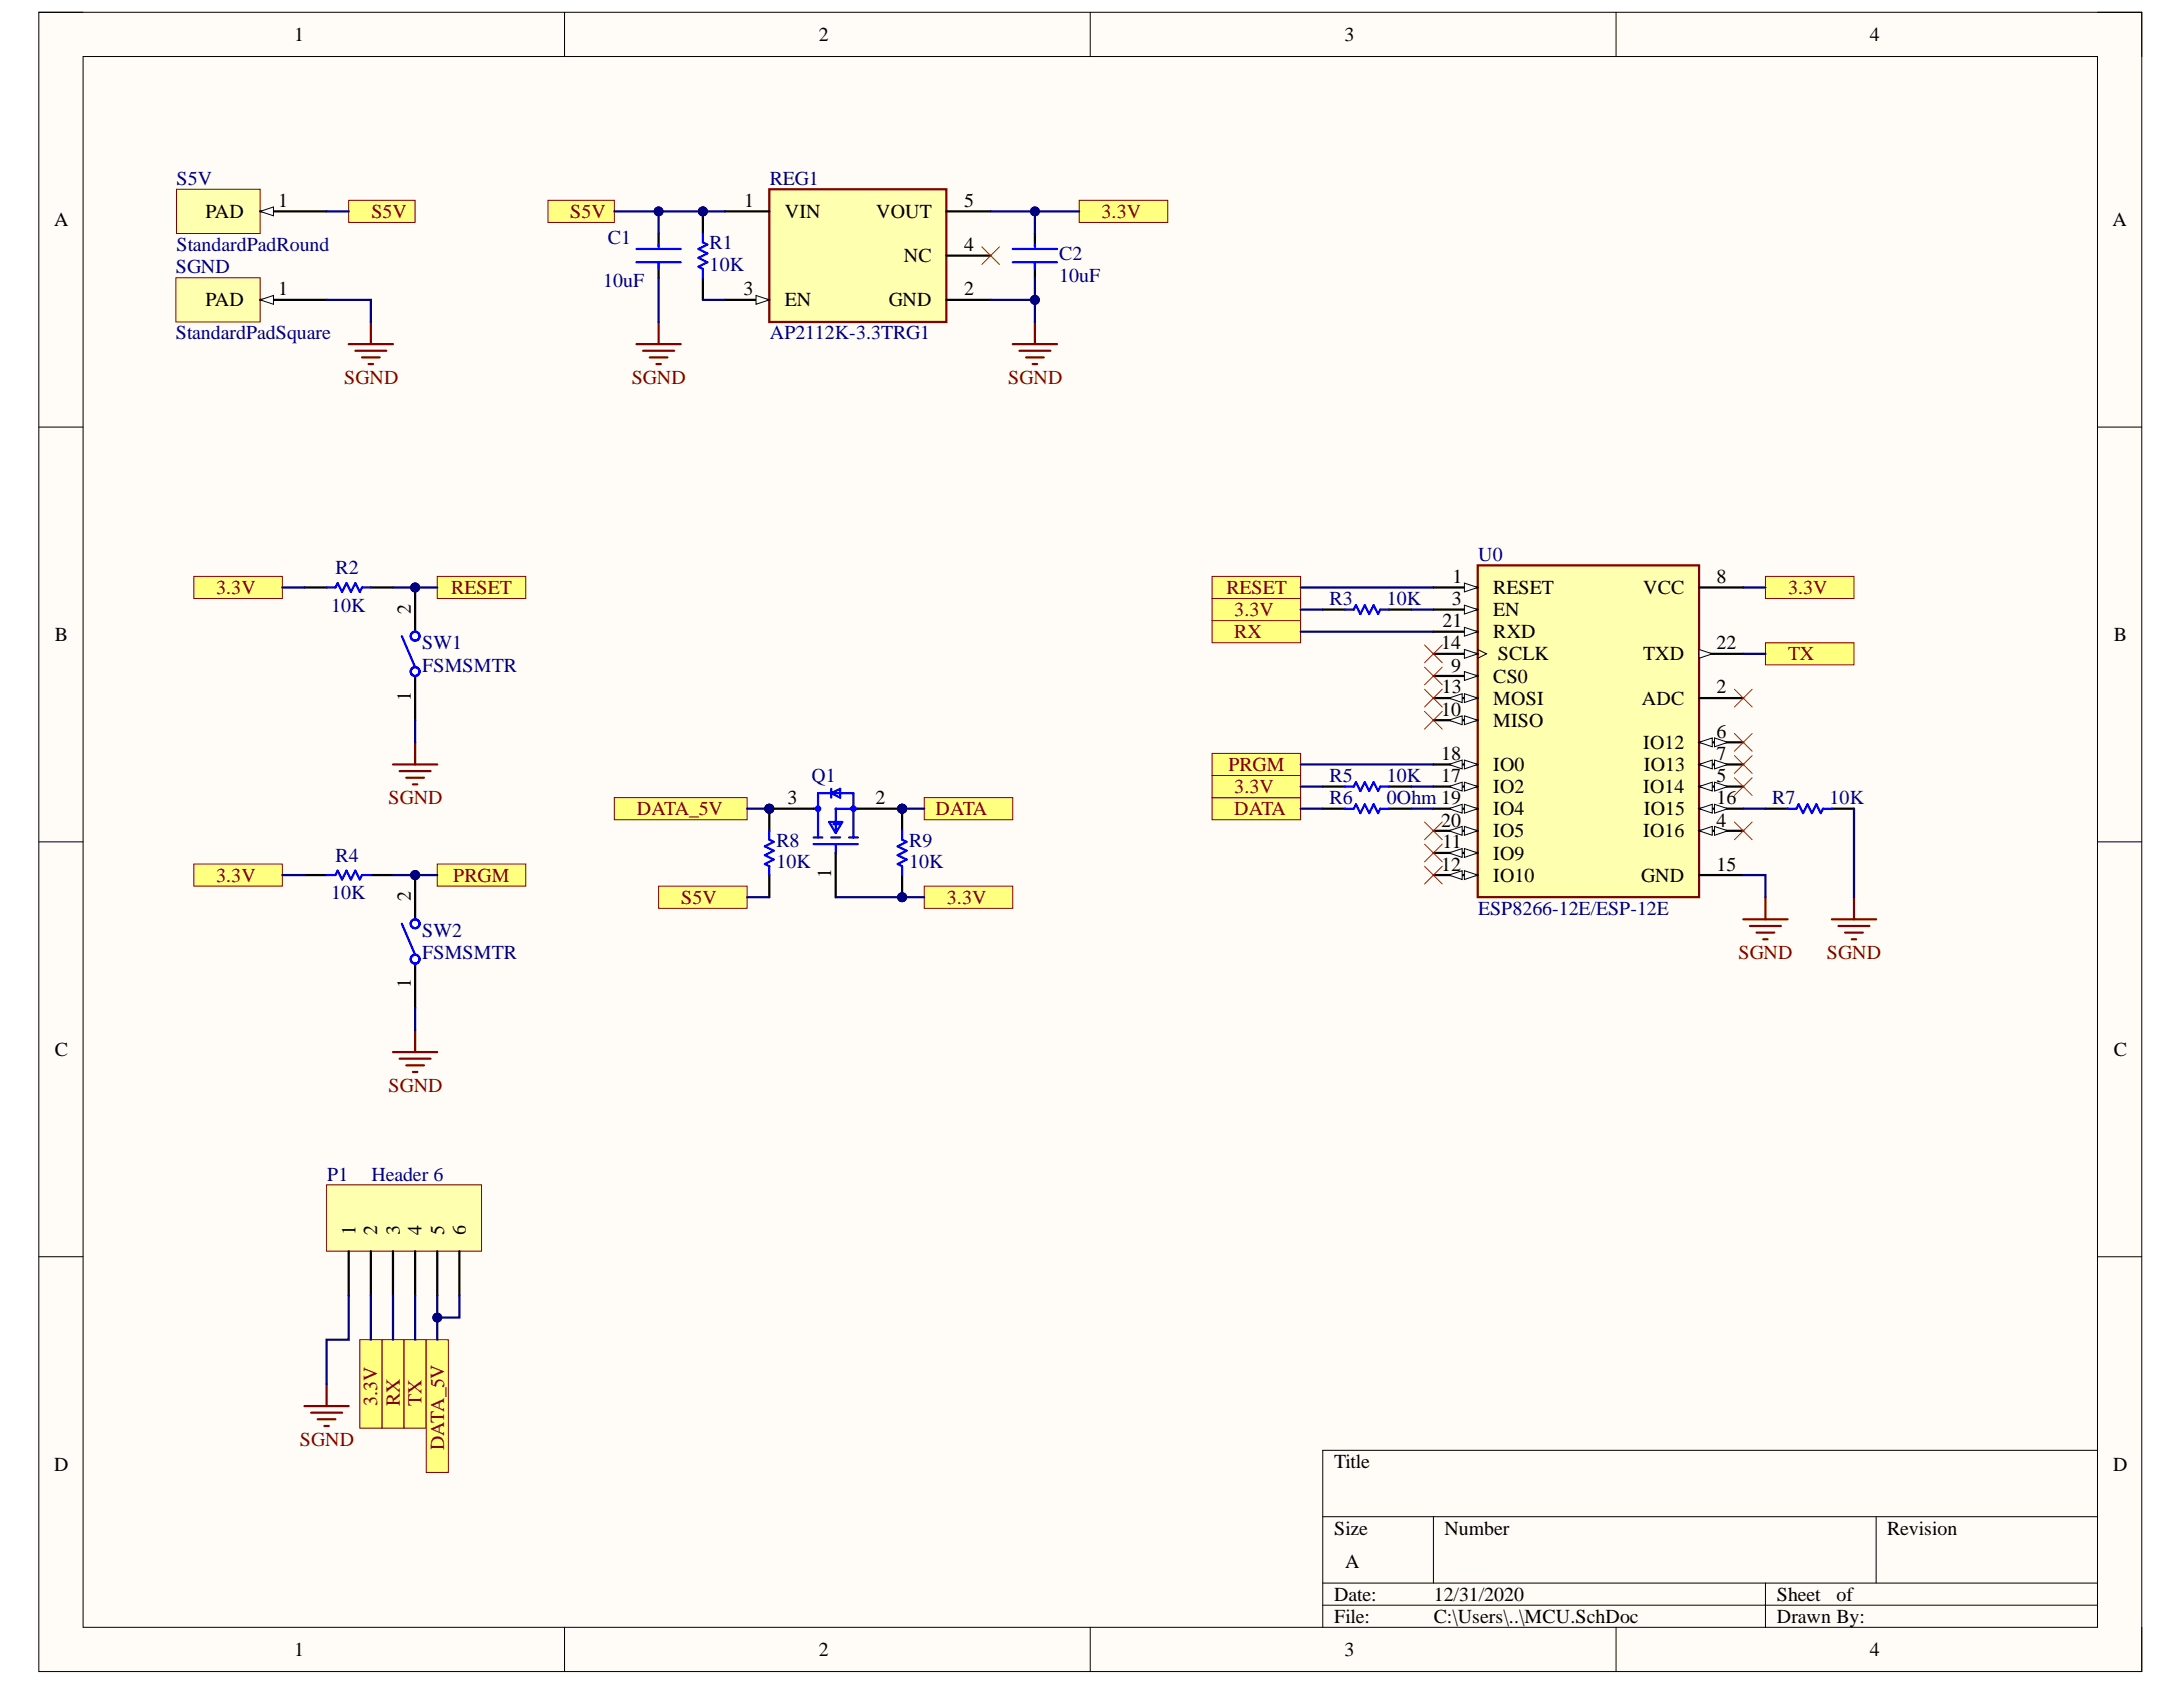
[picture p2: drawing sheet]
<svg xmlns="http://www.w3.org/2000/svg" width="279mm" height="216mm" viewBox="0 0 279 216" stroke-linecap="round" stroke-linejoin="round" font-family="sans-serif">
<defs><g id="words">
<g font-size="2.5">
<text x="37.6" y="5.2">1</text>
<text x="104.8" y="5.2">2</text>
<text x="172.1" y="5.2">3</text>
<text x="239.3" y="5.2">4</text>
<text x="6.9" y="29">A</text>
<text x="26.3" y="27.9">PAD</text>
<text x="35.6" y="26.4">1</text>
<text x="95.2" y="26.4">1</text>
<text x="100.5" y="27.9">VIN</text>
<text x="112.1" y="27.9">VOUT</text>
<text x="123.4" y="26.4">5</text>
<text x="270.4" y="29">A</text>
<text x="115.7" y="33.5">NC</text>
<text x="123.4" y="32.1">4</text>
<text x="26.3" y="39.2">PAD</text>
<text x="35.6" y="37.8">1</text>
<text x="95.1" y="37.8">3</text>
<text x="100.5" y="39.2">EN</text>
<text x="113.7" y="39.2">GND</text>
<text x="123.4" y="37.8">2</text>
<text x="185.8" y="77.4">3</text>
<text x="185.9" y="74.6">1</text>
<text x="191.1" y="76.1">RESET</text>
<text x="210.3" y="76.1">VCC</text>
<text x="219.7" y="74.6">8</text>
<text x="7" y="82.1">B</text>
<text x="52.6" y="78.6" transform="rotate(-90 52.6 78.6)">2</text>
<text x="184.4" y="83.1">14</text>
<text x="184.6" y="80.3">21</text>
<text x="191.1" y="78.8">EN</text>
<text x="191.1" y="81.7">RXD</text>
<text x="219.7" y="83.1">22</text>
<text x="270.5" y="82.1">B</text>
<text x="52.6" y="89.7" transform="rotate(-90 52.6 89.7)">1</text>
<text x="184.5" y="88.7">13</text>
<text x="185.7" y="85.9">9</text>
<text x="191.1" y="87.4">CS0</text>
<text x="191.7" y="84.5">SCLK</text>
<text x="210.3" y="84.5">TXD</text>
<text x="219.7" y="88.7">2</text>
<text x="184.4" y="91.6">10</text>
<text x="191.1" y="90.2">MOSI</text>
<text x="191.1" y="93">MISO</text>
<text x="210.2" y="90.2">ADC</text>
<text x="210.3" y="95.8">IO12</text>
<text x="219.7" y="94.5">6</text>
<text x="184.4" y="97.3">18</text>
<text x="184.4" y="100.1">17</text>
<text x="191.1" y="98.7">IO0</text>
<text x="191.1" y="101.5">IO2</text>
<text x="210.3" y="101.5">IO14</text>
<text x="210.4" y="98.7">IO13</text>
<text x="219.7" y="97.3">7</text>
<text x="219.7" y="100.1">5</text>
<text x="100.8" y="102.9">3</text>
<text x="112.1" y="102.9">2</text>
<text x="184.4" y="105.8">20</text>
<text x="191.1" y="104.4">IO4</text>
<text x="191.1" y="107.2">IO5</text>
<text x="210.3" y="107.2">IO16</text>
<text x="210.4" y="104.4">IO15</text>
<text x="219.7" y="102.9">16</text>
<text x="219.7" y="105.8">4</text>
<text x="106.4" y="112.4" transform="rotate(-90 106.4 112.4)">1</text>
<text x="184.4" y="111.5">12</text>
<text x="184.6" y="108.6">11</text>
<text x="191.1" y="110">IO9</text>
<text x="191.1" y="112.8">IO10</text>
<text x="210.1" y="112.8">GND</text>
<text x="219.7" y="111.5">15</text>
<text x="52.6" y="115.3" transform="rotate(-90 52.6 115.3)">2</text>
<text x="52.6" y="126.5" transform="rotate(-90 52.6 126.5)">1</text>
<text x="7" y="135.1">C</text>
<text x="270.5" y="135.1">C</text>
<text x="45.5" y="158.1" transform="rotate(-90 45.5 158.1)">1</text>
<text x="48.3" y="158.1" transform="rotate(-90 48.3 158.1)">2</text>
<text x="51.2" y="158.1" transform="rotate(-90 51.2 158.1)">3</text>
<text x="54" y="158.1" transform="rotate(-90 54 158.1)">4</text>
<text x="56.8" y="158.1" transform="rotate(-90 56.8 158.1)">5</text>
<text x="59.6" y="158.1" transform="rotate(-90 59.6 158.1)">6</text>
<text x="6.9" y="188.2">D</text>
<text x="170.7" y="187.9">Title</text>
<text x="270.5" y="188.2">D</text>
<text x="170.7" y="196.4">Size</text>
<text x="184.9" y="196.4">Number</text>
<text x="241.5" y="196.4">Revision</text>
<text x="172.2" y="200.6">A</text>
<text x="170.7" y="204.8">Date:</text>
<text x="170.7" y="207.7">File:</text>
<text x="183.5" y="204.8">12/31/2020</text>
<text x="183.5" y="207.7">C:\Users\..\MCU.SchDoc</text>
<text x="227.4" y="204.8">Sheet</text>
<text x="227.4" y="207.7">Drawn By:</text>
<text x="235" y="204.8">of</text>
<text x="37.6" y="211.9">1</text>
<text x="104.8" y="211.9">2</text>
<text x="172.1" y="211.9">3</text>
<text x="239.3" y="211.9">4</text>
</g>
<g font-size="2.5" fill="#000080">
<text x="22.6" y="23.7">S5V</text>
<text x="98.5" y="23.7">REG1</text>
<text x="22.5" y="35">SGND</text>
<text x="22.6" y="32.1">StandardPadRound</text>
<text x="77.8" y="31.3">C1</text>
<text x="90.8" y="34.7">10K</text>
<text x="90.8" y="31.8">R1</text>
<text x="135.6" y="33.3">C2</text>
<text x="77.2" y="36.7">10uF</text>
<text x="135.6" y="36.1">10uF</text>
<text x="22.5" y="43.4">StandardPadSquare</text>
<text x="98.5" y="43.4">AP2112K-3.3TRG1</text>
<text x="189.2" y="71.7">U0</text>
<text x="43" y="73.5">R2</text>
<text x="170.2" y="77.4">R3</text>
<text x="177.5" y="77.4">10K</text>
<text x="42.4" y="78.3">10K</text>
<text x="54" y="83.1">SW1</text>
<text x="54" y="85.9">FSMSMTR</text>
<text x="103.9" y="100.1">Q1</text>
<text x="170.2" y="100.1">R5</text>
<text x="177.5" y="100.1">10K</text>
<text x="170.2" y="102.9">R6</text>
<text x="177.5" y="102.9">0Ohm 19</text>
<text x="226.8" y="102.9">R7</text>
<text x="234.2" y="102.9">10K</text>
<text x="43" y="110.3">R4</text>
<text x="99.4" y="108.3">R8</text>
<text x="99.4" y="111.1">10K</text>
<text x="116.4" y="108.3">R9</text>
<text x="116.4" y="111.1">10K</text>
<text x="42.4" y="115.1">10K</text>
<text x="54" y="119.9">SW2</text>
<text x="189.2" y="117.1">ESP8266-12E/ESP-12E</text>
<text x="54" y="122.8">FSMSMTR</text>
<text x="41.9" y="151.1">P1</text>
<text x="47.5" y="151.1">Header 6</text>
</g>
<g font-size="2.5" fill="#800000">
<text x="47.5" y="27.9">S5V</text>
<text x="73" y="27.9">S5V</text>
<text x="141" y="27.9">3.3V</text>
<text x="44.1" y="49.1">SGND</text>
<text x="80.8" y="49.1">SGND</text>
<text x="129.1" y="49.1">SGND</text>
<text x="27.7" y="76.1">3.3V</text>
<text x="57.8" y="76.1">RESET</text>
<text x="157" y="76.1">RESET</text>
<text x="228.8" y="76.1">3.3V</text>
<text x="158" y="78.8">3.3V</text>
<text x="158" y="81.7">RX</text>
<text x="228.8" y="84.5">TX</text>
<text x="157.2" y="98.7">PRGM</text>
<text x="158" y="101.5">3.3V</text>
<text x="49.7" y="102.9">SGND</text>
<text x="81.5" y="104.4">DATA_5V</text>
<text x="119.8" y="104.4">DATA</text>
<text x="158" y="104.4">DATA</text>
<text x="27.7" y="112.8">3.3V</text>
<text x="58" y="112.8">PRGM</text>
<text x="87.2" y="115.7">S5V</text>
<text x="121.2" y="115.7">3.3V</text>
<text x="222.5" y="122.8">SGND</text>
<text x="233.8" y="122.8">SGND</text>
<text x="49.7" y="139.8">SGND</text>
<text x="48.3" y="179.9" transform="rotate(-90 48.3 179.9)">3.3V</text>
<text x="51.2" y="179.9" transform="rotate(-90 51.2 179.9)">RX</text>
<text x="54" y="179.9" transform="rotate(-90 54 179.9)">TX</text>
<text x="38.4" y="185.1">SGND</text>
<text x="56.8" y="185.6" transform="rotate(-90 56.8 185.6)">DATA_5V</text>
</g>
</g></defs>
<path d="M5 1.6h269.1v212.3h-269.1z" fill-rule="evenodd" fill="#fffcf8"/>
<path d="M5 1.6h269.1v212.3h-269.1z" fill="none" stroke="#000" stroke-width=".13"/>
<path d="M10.6 7.2h257.9v201.1h-257.9z" fill-rule="evenodd" fill="#fffcf8"/>
<g fill="none" stroke="#000" stroke-width=".13">
<path d="M5 1.6h5.6M10.6 7.2h257.9v201.1h-257.9zM72.3 1.6v5.6M139.5 1.6v5.6M206.8 1.6v5.6M268.5 1.6h5.6v5.6M5 54.7h5.6M268.5 54.7h5.6M5 107.7h5.6M268.5 107.7h5.6M5 160.8h5.6M268.5 160.8h5.6"/>
<path d="M169.3 194.1h99.2M183.5 194.1v8.5M240.1 194.1v8.5M268.5 185.6h-99.2v22.7M72.3 208.3v5.6M139.5 208.3v5.6M169.3 202.6h99.2M169.3 205.4h99.2M206.8 208.3v5.6M226 202.6v5.7M274.1 208.3v5.6"/>
</g>
<path d="M22.6 24.2h10.7v5.7h-10.7z" fill-rule="evenodd" fill="#ffffb0"/>
<path d="M22.6 24.2h10.7v5.7h-10.7z" fill="none" stroke="#800000" stroke-width=".13"/>
<path d="M33.3 27.1h8.5" fill="none" stroke="#000" stroke-width=".28"/>
<path d="M33.3 27.1l1.7-.6v1.1z" fill="#f8fcff"/>
<path d="M33.3 27.1l1.7-.6v1.1z" fill="none" stroke="#000" stroke-width=".13"/>
<path d="M22.5 35.5h10.8v5.7h-10.8z" fill-rule="evenodd" fill="#ffffb0"/>
<path d="M22.5 35.5h10.8v5.7h-10.8z" fill="none" stroke="#800000" stroke-width=".13"/>
<path d="M33.3 38.4h8.5" fill="none" stroke="#000" stroke-width=".28"/>
<path d="M33.3 38.4l1.7-.6v1.1z" fill="#f8fcff"/>
<path d="M33.3 38.4l1.7-.6v1.1z" fill="none" stroke="#000" stroke-width=".13"/>
<path d="M70.1 25.6h8.5v2.9h-8.5z" fill-rule="evenodd" fill="#ffff80"/>
<path d="M70.1 25.6h8.5v2.9h-8.5z" fill="none" stroke="#800000" stroke-width=".13"/>
<path d="M98.5 24.2h22.6v17h-22.6z" fill-rule="evenodd" fill="#ffffb0"/>
<path d="M98.5 24.2h22.6v17h-22.6z" fill="none" stroke="#800000" stroke-width=".28"/>
<path d="M92.8 27.1h5.7M92.8 38.4h5.7" fill="none" stroke="#000" stroke-width=".28"/>
<path d="M96.8 37.8l1.7 .6-1.7 .5z" fill="#f8fcff"/>
<path d="M96.8 37.8l1.7 .6-1.7 .5z" fill="none" stroke="#000" stroke-width=".13"/>
<path d="M84.3 29.9v1.7M84.3 33.6v1.9M121.1 32.7h5.7M121.1 27.1h5.7M121.1 38.4h5.7M132.5 29.9v1.7M132.5 33.6v1.9" fill="none" stroke="#000" stroke-width=".28"/>
<path d="M81.5 33.6h5.6M81.5 31.9h5.6M84.3 31.3v.3M84.3 33.6v.8M129.6 33.6h5.7M129.6 31.9h5.7M132.5 31.3v.3M132.5 33.6v.8" fill="none" stroke="#00f" stroke-width=".28"/>
<path d="M125.7 31.6l2.2 2.3M127.9 31.6l-2.2 2.3" fill="none" stroke="#f00" stroke-width=".13"/>
<path d="M129.6 44h5.7M130.5 44.9h3.9M131.3 45.7h2.3M132.2 46.6h.5M132.5 41.2v2.8" fill="none" stroke="#800000" stroke-width=".28"/>
<path d="M138.1 25.6h11.4v2.9h-11.4z" fill-rule="evenodd" fill="#ffff80"/>
<path d="M138.1 25.6h11.4v2.9h-11.4z" fill="none" stroke="#800000" stroke-width=".13"/>
<path d="M44.6 25.6h8.5v2.9h-8.5z" fill-rule="evenodd" fill="#ffff80"/>
<path d="M44.6 25.6h8.5v2.9h-8.5z" fill="none" stroke="#800000" stroke-width=".13"/>
<path d="M44.6 44h5.7M45.5 44.9h3.9M46.3 45.7h2.3M47.2 46.6h.6M47.5 41.2v2.8" fill="none" stroke="#800000" stroke-width=".28"/>
<path d="M155.1 73.8h11.4v2.8h-11.4z" fill-rule="evenodd" fill="#ffff80"/>
<path d="M155.1 73.8h11.4v2.8h-11.4z" fill="none" stroke="#800000" stroke-width=".13"/>
<path d="M189.1 72.4h28.4v42.4h-28.4z" fill-rule="evenodd" fill="#ffffb0"/>
<path d="M189.1 72.4h28.4v42.4h-28.4z" fill="none" stroke="#800000" stroke-width=".28"/>
<path d="M183.5 75.2h5.6" fill="none" stroke="#000" stroke-width=".28"/>
<path d="M187.4 74.6l1.7 .6-1.7 .6z" fill="#f8fcff"/>
<path d="M187.4 74.6l1.7 .6-1.7 .6z" fill="none" stroke="#000" stroke-width=".13"/>
<path d="M183.5 78h5.6" fill="none" stroke="#000" stroke-width=".28"/>
<path d="M187.4 77.5l1.7 .5-1.7 .6z" fill="#f8fcff"/>
<path d="M187.4 77.5l1.7 .5-1.7 .6z" fill="none" stroke="#000" stroke-width=".13"/>
<path d="M183.5 80.8h5.6" fill="none" stroke="#000" stroke-width=".28"/>
<path d="M187.4 80.3l1.7 .5-1.7 .6z" fill="#f8fcff"/>
<path d="M187.4 80.3l1.7 .5-1.7 .6z" fill="none" stroke="#000" stroke-width=".13"/>
<path d="M183.5 83.7h5.6" fill="none" stroke="#000" stroke-width=".28"/>
<path d="M187.4 83.1l1.7 .6-1.7 .5z" fill="#f8fcff"/>
<path d="M187.4 83.1l1.7 .6-1.7 .5zM189.1 83.1l1.2 .6-1.2 .5" fill="none" stroke="#000" stroke-width=".13"/>
<path d="M183.5 86.5h5.6" fill="none" stroke="#000" stroke-width=".28"/>
<path d="M187.4 85.9l1.7 .6-1.7 .6z" fill="#f8fcff"/>
<path d="M187.4 85.9l1.7 .6-1.7 .6z" fill="none" stroke="#000" stroke-width=".13"/>
<path d="M183.5 89.3h5.6" fill="none" stroke="#000" stroke-width=".28"/>
<path d="M187.4 88.8l1.7 .5-1.7 .6z" fill="#f8fcff"/>
<path d="M187.4 88.8l1.7 .5-1.7 .6z" fill="none" stroke="#000" stroke-width=".13"/>
<path d="M185.4 89.3l1.7-.5v1.1z" fill="#f8fcff"/>
<path d="M185.4 89.3l1.7-.5v1.1z" fill="none" stroke="#000" stroke-width=".13"/>
<path d="M183.5 92.2h5.6" fill="none" stroke="#000" stroke-width=".28"/>
<path d="M187.4 91.6l1.7 .6-1.7 .5z" fill="#f8fcff"/>
<path d="M187.4 91.6l1.7 .6-1.7 .5z" fill="none" stroke="#000" stroke-width=".13"/>
<path d="M185.4 92.2l1.7-.6v1.1z" fill="#f8fcff"/>
<path d="M185.4 92.2l1.7-.6v1.1z" fill="none" stroke="#000" stroke-width=".13"/>
<path d="M183.5 97.8h5.6" fill="none" stroke="#000" stroke-width=".28"/>
<path d="M187.4 97.3l1.7 .5-1.7 .6z" fill="#f8fcff"/>
<path d="M187.4 97.3l1.7 .5-1.7 .6z" fill="none" stroke="#000" stroke-width=".13"/>
<path d="M185.4 97.8l1.7-.5v1.1z" fill="#f8fcff"/>
<path d="M185.4 97.8l1.7-.5v1.1z" fill="none" stroke="#000" stroke-width=".13"/>
<path d="M183.5 100.7h5.6" fill="none" stroke="#000" stroke-width=".28"/>
<path d="M187.4 100.1l1.7 .6-1.7 .5z" fill="#f8fcff"/>
<path d="M187.4 100.1l1.7 .6-1.7 .5z" fill="none" stroke="#000" stroke-width=".13"/>
<path d="M185.4 100.7l1.7-.6v1.1z" fill="#f8fcff"/>
<path d="M185.4 100.7l1.7-.6v1.1z" fill="none" stroke="#000" stroke-width=".13"/>
<path d="M183.5 103.5h5.6" fill="none" stroke="#000" stroke-width=".28"/>
<path d="M187.4 102.9l1.7 .6-1.7 .6z" fill="#f8fcff"/>
<path d="M187.4 102.9l1.7 .6-1.7 .6z" fill="none" stroke="#000" stroke-width=".13"/>
<path d="M185.4 103.5l1.7-.6v1.2z" fill="#f8fcff"/>
<path d="M185.4 103.5l1.7-.6v1.2z" fill="none" stroke="#000" stroke-width=".13"/>
<path d="M183.5 106.3h5.6" fill="none" stroke="#000" stroke-width=".28"/>
<path d="M187.4 105.8l1.7 .5-1.7 .6z" fill="#f8fcff"/>
<path d="M187.4 105.8l1.7 .5-1.7 .6z" fill="none" stroke="#000" stroke-width=".13"/>
<path d="M185.4 106.3l1.7-.5v1.1z" fill="#f8fcff"/>
<path d="M185.4 106.3l1.7-.5v1.1z" fill="none" stroke="#000" stroke-width=".13"/>
<path d="M183.5 109.2h5.6" fill="none" stroke="#000" stroke-width=".28"/>
<path d="M187.4 108.6l1.7 .6-1.7 .5z" fill="#f8fcff"/>
<path d="M187.4 108.6l1.7 .6-1.7 .5z" fill="none" stroke="#000" stroke-width=".13"/>
<path d="M185.4 109.2l1.7-.6v1.1z" fill="#f8fcff"/>
<path d="M185.4 109.2l1.7-.6v1.1z" fill="none" stroke="#000" stroke-width=".13"/>
<path d="M183.5 112h5.6" fill="none" stroke="#000" stroke-width=".28"/>
<path d="M187.4 111.4l1.7 .6-1.7 .6z" fill="#f8fcff"/>
<path d="M187.4 111.4l1.7 .6-1.7 .6z" fill="none" stroke="#000" stroke-width=".13"/>
<path d="M185.4 112l1.7-.6v1.2z" fill="#f8fcff"/>
<path d="M185.4 112l1.7-.6v1.2z" fill="none" stroke="#000" stroke-width=".13"/>
<path d="M217.5 75.2h5.6M217.5 83.7h5.6" fill="none" stroke="#000" stroke-width=".28"/>
<path d="M217.5 83.1l1.7 .6-1.7 .5z" fill="#f8fcff"/>
<path d="M217.5 83.1l1.7 .6-1.7 .5z" fill="none" stroke="#000" stroke-width=".13"/>
<path d="M217.5 89.3h5.6M217.5 95h5.6" fill="none" stroke="#000" stroke-width=".28"/>
<path d="M217.5 95l1.7-.6v1.2z" fill="#f8fcff"/>
<path d="M217.5 95l1.7-.6v1.2z" fill="none" stroke="#000" stroke-width=".13"/>
<path d="M219.4 94.4l1.7 .6-1.7 .6z" fill="#f8fcff"/>
<path d="M219.4 94.4l1.7 .6-1.7 .6z" fill="none" stroke="#000" stroke-width=".13"/>
<path d="M217.5 97.8h5.6" fill="none" stroke="#000" stroke-width=".28"/>
<path d="M217.5 97.8l1.7-.5v1.1z" fill="#f8fcff"/>
<path d="M217.5 97.8l1.7-.5v1.1z" fill="none" stroke="#000" stroke-width=".13"/>
<path d="M219.4 97.3l1.7 .5-1.7 .6z" fill="#f8fcff"/>
<path d="M219.4 97.3l1.7 .5-1.7 .6z" fill="none" stroke="#000" stroke-width=".13"/>
<path d="M217.5 100.7h5.6" fill="none" stroke="#000" stroke-width=".28"/>
<path d="M217.5 100.7l1.7-.6v1.1z" fill="#f8fcff"/>
<path d="M217.5 100.7l1.7-.6v1.1z" fill="none" stroke="#000" stroke-width=".13"/>
<path d="M219.4 100.1l1.7 .6-1.7 .5z" fill="#f8fcff"/>
<path d="M219.4 100.1l1.7 .6-1.7 .5z" fill="none" stroke="#000" stroke-width=".13"/>
<path d="M217.5 103.5h5.6" fill="none" stroke="#000" stroke-width=".28"/>
<path d="M217.5 103.5l1.7-.6v1.2z" fill="#f8fcff"/>
<path d="M217.5 103.5l1.7-.6v1.2z" fill="none" stroke="#000" stroke-width=".13"/>
<path d="M219.4 102.9l1.7 .6-1.7 .6z" fill="#f8fcff"/>
<path d="M219.4 102.9l1.7 .6-1.7 .6z" fill="none" stroke="#000" stroke-width=".13"/>
<path d="M217.5 106.3h5.6" fill="none" stroke="#000" stroke-width=".28"/>
<path d="M217.5 106.3l1.7-.5v1.1z" fill="#f8fcff"/>
<path d="M217.5 106.3l1.7-.5v1.1z" fill="none" stroke="#000" stroke-width=".13"/>
<path d="M219.4 105.8l1.7 .5-1.7 .6z" fill="#f8fcff"/>
<path d="M219.4 105.8l1.7 .5-1.7 .6z" fill="none" stroke="#000" stroke-width=".13"/>
<path d="M217.5 112h5.6" fill="none" stroke="#000" stroke-width=".28"/>
<path d="M155.1 96.4h11.4v2.8h-11.4z" fill-rule="evenodd" fill="#ffff80"/>
<path d="M155.1 96.4h11.4v2.8h-11.4z" fill="none" stroke="#800000" stroke-width=".13"/>
<path d="M182.3 82.5l2.3 2.3M182.3 85.4l2.3 2.2M182.3 88.2l2.3 2.3M182.3 91l2.3 2.3M184.6 82.5l-2.3 2.3M184.6 85.4l-2.3 2.2M184.6 88.2l-2.3 2.3M184.6 91l-2.3 2.3M182.3 110.9l2.3 2.2M184.6 110.9l-2.3 2.2" fill="none" stroke="#f00" stroke-width=".13"/>
<path d="M226 73.8h11.3v2.8h-11.3z" fill-rule="evenodd" fill="#ffff80"/>
<path d="M226 73.8h11.3v2.8h-11.3z" fill="none" stroke="#800000" stroke-width=".13"/>
<path d="M50.3 97.8h5.7M51.1 98.7h4M52 99.5h2.3M53.1 95v2.8M52.8 100.4h.6" fill="none" stroke="#800000" stroke-width=".28"/>
<path d="M56 73.8h11.3v2.8h-11.3z" fill-rule="evenodd" fill="#ffff80"/>
<path d="M56 73.8h11.3v2.8h-11.3z" fill="none" stroke="#800000" stroke-width=".13"/>
<path d="M39 75.2h2.8M47.5 75.2h2.8" fill="none" stroke="#000" stroke-width=".28"/>
<path d="M41.8 75.2h1.1l.3-.6 .6 1.2 .5-1.2 .6 1.2 .6-1.2 .5 1.2 .3-.6h1.2" fill="none" stroke="#00f" stroke-width=".28"/>
<circle cx="53.1" cy="75.2" r=".57" fill="#000080"/>
<circle cx="53.1" cy="75.2" r=".57" fill="none" stroke="#000080" stroke-width=".13"/>
<path d="M51.4 81.4l1.7 4" fill="none" stroke="#00f" stroke-width=".28"/>
<path d="M53.1 75.2v5.6M53.1 86.5v5.7" fill="none" stroke="#000" stroke-width=".28"/>
<circle cx="53.1" cy="75.2" r=".57" fill="#000080"/>
<circle cx="53.1" cy="75.2" r=".57" fill="none" stroke="#000080" stroke-width=".13"/>
<g fill="none" stroke="#00f" stroke-width=".28">
<circle cx="53.1" cy="81.4" r=".57"/>
<circle cx="53.1" cy="85.9" r=".57"/>
</g>
<path d="M24.8 73.8h11.3v2.8h-11.3z" fill-rule="evenodd" fill="#ffff80"/>
<path d="M24.8 73.8h11.3v2.8h-11.3z" fill="none" stroke="#800000" stroke-width=".13"/>
<path d="M182.3 108l2.3 2.3M184.6 108l-2.3 2.3" fill="none" stroke="#f00" stroke-width=".13"/>
<path d="M81.5 44h5.6M82.3 44.9h4M83.2 45.7h2.2M84 46.6h.6M84.3 41.2v2.8M223.1 117.7h5.7M224 118.5h3.9M224.8 119.4h2.3M226 114.8v2.9M225.7 120.2h.5" fill="none" stroke="#800000" stroke-width=".28"/>
<circle cx="90" cy="27.1" r=".57" fill="#000080"/>
<circle cx="90" cy="27.1" r=".57" fill="none" stroke="#000080" stroke-width=".13"/>
<path d="M90 27.1v2.8" fill="none" stroke="#000" stroke-width=".28"/>
<circle cx="90" cy="27.1" r=".57" fill="#000080"/>
<circle cx="90" cy="27.1" r=".57" fill="none" stroke="#000080" stroke-width=".13"/>
<path d="M90 35.5v2.9M169.3 78h2.8M177.8 78h2.8" fill="none" stroke="#000" stroke-width=".28"/>
<path d="M90 29.9v1.1l.5 .3-1.1 .6 1.1 .5-1.1 .6 1.1 .6-1.1 .5 .6 .3v1.1M172.1 78h1.2l.2-.5 .6 1.1 .6-1.1 .5 1.1 .6-1.1 .6 1.1 .3-.6h1.1" fill="none" stroke="#00f" stroke-width=".28"/>
<path d="M155.1 76.6h11.4v2.8h-11.4z" fill-rule="evenodd" fill="#ffff80"/>
<path d="M155.1 76.6h11.4v2.8h-11.4z" fill="none" stroke="#800000" stroke-width=".13"/>
<path d="M155.1 79.4h11.4v2.9h-11.4z" fill-rule="evenodd" fill="#ffff80"/>
<path d="M155.1 79.4h11.4v2.9h-11.4z" fill="none" stroke="#800000" stroke-width=".13"/>
<path d="M226 82.3h11.3v2.8h-11.3z" fill-rule="evenodd" fill="#ffff80"/>
<path d="M226 82.3h11.3v2.8h-11.3z" fill="none" stroke="#800000" stroke-width=".13"/>
<path d="M222 99.5l2.3 2.3M222 96.7l2.3 2.3M222 93.9l2.3 2.2M222 88.2l2.3 2.3M224.3 99.5l-2.3 2.3M224.3 96.7l-2.3 2.3M224.3 93.9l-2.3 2.2M224.3 88.2l-2.3 2.3M182.3 105.2l2.3 2.3M184.6 105.2l-2.3 2.3M222 105.2l2.3 2.3M224.3 105.2l-2.3 2.3" fill="none" stroke="#f00" stroke-width=".13"/>
<path d="M226 103.5h2.8M234.5 103.5h2.8" fill="none" stroke="#000" stroke-width=".28"/>
<path d="M228.8 103.5h1.1l.3-.6 .6 1.2 .5-1.2 .6 1.2 .6-1.2 .5 1.2 .3-.6h1.2" fill="none" stroke="#00f" stroke-width=".28"/>
<path d="M234.5 117.7h5.6M235.3 118.5h4M236.2 119.4h2.2M237.3 114.8v2.9M50.3 134.6h5.7M51.1 135.5h4M52 136.3h2.3M52.8 137.2h.6M53.1 131.8v2.8M237 120.2h.6" fill="none" stroke="#800000" stroke-width=".28"/>
<path d="M56 110.6h11.3v2.8h-11.3z" fill-rule="evenodd" fill="#ffff80"/>
<path d="M56 110.6h11.3v2.8h-11.3z" fill="none" stroke="#800000" stroke-width=".13"/>
<path d="M39 112h2.8M47.5 112h2.8" fill="none" stroke="#000" stroke-width=".28"/>
<path d="M41.8 112h1.1l.3-.6 .6 1.2 .5-1.2 .6 1.2 .6-1.2 .5 1.2 .3-.6h1.2" fill="none" stroke="#00f" stroke-width=".28"/>
<circle cx="53.1" cy="112" r=".57" fill="#000080"/>
<circle cx="53.1" cy="112" r=".57" fill="none" stroke="#000080" stroke-width=".13"/>
<path d="M51.4 118.2l1.7 4" fill="none" stroke="#00f" stroke-width=".28"/>
<path d="M53.1 112v5.7M53.1 123.3v5.7" fill="none" stroke="#000" stroke-width=".28"/>
<circle cx="53.1" cy="112" r=".57" fill="#000080"/>
<circle cx="53.1" cy="112" r=".57" fill="none" stroke="#000080" stroke-width=".13"/>
<g fill="none" stroke="#00f" stroke-width=".28">
<circle cx="53.1" cy="118.2" r=".57"/>
<circle cx="53.1" cy="122.8" r=".57"/>
</g>
<path d="M24.8 110.6h11.3v2.8h-11.3z" fill-rule="evenodd" fill="#ffff80"/>
<path d="M24.8 110.6h11.3v2.8h-11.3z" fill="none" stroke="#800000" stroke-width=".13"/>
<path d="M48.9 171.5h2.8v11.3h-2.8z" fill-rule="evenodd" fill="#ffff80"/>
<path d="M48.9 171.5h2.8v11.3h-2.8z" fill="none" stroke="#800000" stroke-width=".13"/>
<path d="M51.7 171.5h2.8v11.3h-2.8z" fill-rule="evenodd" fill="#ffff80"/>
<path d="M51.7 171.5h2.8v11.3h-2.8z" fill="none" stroke="#800000" stroke-width=".13"/>
<path d="M54.5 171.5h2.9v16.9h-2.9z" fill-rule="evenodd" fill="#ffff80"/>
<path d="M54.5 171.5h2.9v16.9h-2.9z" fill="none" stroke="#800000" stroke-width=".13"/>
<path d="M46 171.5h2.9v11.3h-2.9z" fill-rule="evenodd" fill="#ffff80"/>
<path d="M46 171.5h2.9v11.3h-2.9z" fill="none" stroke="#800000" stroke-width=".13"/>
<path d="M39 179.9h5.6M41.8 177.1v2.8M39.8 180.8h4M40.7 181.6h2.2M41.5 182.5h.6" fill="none" stroke="#800000" stroke-width=".28"/>
<path d="M155.1 102.1h11.4v2.8h-11.4z" fill-rule="evenodd" fill="#ffff80"/>
<path d="M155.1 102.1h11.4v2.8h-11.4z" fill="none" stroke="#800000" stroke-width=".13"/>
<path d="M169.3 100.7h2.8M177.8 100.7h2.8" fill="none" stroke="#000" stroke-width=".28"/>
<path d="M172.1 100.7h1.2l.2-.6 .6 1.1 .6-1.1 .5 1.1 .6-1.1 .6 1.1 .3-.5h1.1" fill="none" stroke="#00f" stroke-width=".28"/>
<path d="M155.1 99.2h11.4v2.9h-11.4z" fill-rule="evenodd" fill="#ffff80"/>
<path d="M155.1 99.2h11.4v2.9h-11.4z" fill="none" stroke="#800000" stroke-width=".13"/>
<path d="M118.3 102.1h11.3v2.8h-11.3z" fill-rule="evenodd" fill="#ffff80"/>
<path d="M118.3 102.1h11.3v2.8h-11.3z" fill="none" stroke="#800000" stroke-width=".13"/>
<circle cx="98.5" cy="103.5" r=".57" fill="#000080"/>
<circle cx="98.5" cy="103.5" r=".57" fill="none" stroke="#000080" stroke-width=".13"/>
<path d="M98.5 103.5v2.8" fill="none" stroke="#000" stroke-width=".28"/>
<circle cx="98.5" cy="103.5" r=".57" fill="#000080"/>
<circle cx="98.5" cy="103.5" r=".57" fill="none" stroke="#000080" stroke-width=".13"/>
<path d="M98.5 112v2.8" fill="none" stroke="#000" stroke-width=".28"/>
<path d="M98.5 106.3v1.2l.5 .2-1.1 .6 1.1 .6-1.1 .5 1.1 .6-1.1 .6 .6 .3v1.1" fill="none" stroke="#00f" stroke-width=".28"/>
<circle cx="115.5" cy="103.5" r=".57" fill="#000080"/>
<circle cx="115.5" cy="103.5" r=".57" fill="none" stroke="#000080" stroke-width=".13"/>
<circle cx="115.5" cy="114.8" r=".57" fill="#000080"/>
<circle cx="115.5" cy="114.8" r=".57" fill="none" stroke="#000080" stroke-width=".13"/>
<path d="M115.5 103.5v2.8" fill="none" stroke="#000" stroke-width=".28"/>
<circle cx="115.5" cy="103.5" r=".57" fill="#000080"/>
<circle cx="115.5" cy="103.5" r=".57" fill="none" stroke="#000080" stroke-width=".13"/>
<path d="M115.5 112v2.8" fill="none" stroke="#000" stroke-width=".28"/>
<circle cx="115.5" cy="114.8" r=".57" fill="#000080"/>
<circle cx="115.5" cy="114.8" r=".57" fill="none" stroke="#000080" stroke-width=".13"/>
<path d="M115.5 106.3v1.2l.5 .2-1.1 .6 1.1 .6-1.1 .5 1.1 .6-1.1 .6 .6 .3v1.1" fill="none" stroke="#00f" stroke-width=".28"/>
<circle cx="115.5" cy="103.5" r=".57" fill="#000080"/>
<circle cx="115.5" cy="103.5" r=".57" fill="none" stroke="#000080" stroke-width=".13"/>
<circle cx="98.5" cy="103.5" r=".57" fill="#000080"/>
<circle cx="98.5" cy="103.5" r=".57" fill="none" stroke="#000080" stroke-width=".13"/>
<g fill="none" stroke="#00f" stroke-width=".28">
<path d="M104.1 108h5.7M104.1 107.2h1.2M104.1 103.5h.6M104.7 107.2v-5.7h4.5v5.7M106.1 105.2h1.7l-.8 1.4zM106.4 107.2h1.1M106.4 101.5l1.1-.6v1.2zM106.4 100.9v1.2M106.7 105.5h.8M107 108v1.2M108.7 107.2h1.1M109.8 103.5h-2.8v2.8"/>
<circle cx="104.7" cy="103.5" r=".28"/>
<circle cx="109.2" cy="103.5" r=".28"/>
</g>
<path d="M107 109.2v5.6M109.8 103.5h5.7" fill="none" stroke="#000" stroke-width=".28"/>
<circle cx="115.5" cy="103.5" r=".57" fill="#000080"/>
<circle cx="115.5" cy="103.5" r=".57" fill="none" stroke="#000080" stroke-width=".13"/>
<path d="M98.5 103.5h5.6" fill="none" stroke="#000" stroke-width=".28"/>
<circle cx="98.5" cy="103.5" r=".57" fill="#000080"/>
<circle cx="98.5" cy="103.5" r=".57" fill="none" stroke="#000080" stroke-width=".13"/>
<path d="M84.3 113.4h11.3v2.8h-11.3z" fill-rule="evenodd" fill="#ffff80"/>
<path d="M84.3 113.4h11.3v2.8h-11.3z" fill="none" stroke="#800000" stroke-width=".13"/>
<path d="M118.3 113.4h11.3v2.8h-11.3z" fill-rule="evenodd" fill="#ffff80"/>
<path d="M118.3 113.4h11.3v2.8h-11.3z" fill="none" stroke="#800000" stroke-width=".13"/>
<path d="M78.6 102.1h17v2.8h-17z" fill-rule="evenodd" fill="#ffff80"/>
<path d="M78.6 102.1h17v2.8h-17z" fill="none" stroke="#800000" stroke-width=".13"/>
<path d="M169.3 103.5h2.8M177.8 103.5h2.8" fill="none" stroke="#000" stroke-width=".28"/>
<path d="M172.1 103.5h1.2l.2-.6 .6 1.2 .6-1.2 .5 1.2 .6-1.2 .6 1.2 .3-.6h1.1" fill="none" stroke="#00f" stroke-width=".28"/>
<path d="M41.8 151.6h19.8v8.5h-19.8z" fill-rule="evenodd" fill="#ffffb0"/>
<path d="M41.8 151.6h19.8v8.5h-19.8z" fill="none" stroke="#800000" stroke-width=".13"/>
<path d="M44.6 160.1v5.7M47.5 160.1v5.7M50.3 160.1v5.7M53.1 160.1v5.7M56 160.1v5.7M58.8 160.1v5.7" fill="none" stroke="#000" stroke-width=".28"/>
<path d="M41.8 38.4h5.7v2.8M41.8 27.1h2.8M36.1 75.2h2.9M36.1 112h2.9M50.3 112h5.7M237.3 103.5v11.3M44.6 165.8v5.7h-2.8v5.6" fill="none" stroke="#000080" stroke-width=".28"/>
<circle cx="53.1" cy="112" r=".57" fill="#000080"/>
<circle cx="53.1" cy="112" r=".57" fill="none" stroke="#000080" stroke-width=".13"/>
<path d="M50.3 75.2h5.7" fill="none" stroke="#000080" stroke-width=".28"/>
<circle cx="53.1" cy="75.2" r=".57" fill="#000080"/>
<circle cx="53.1" cy="75.2" r=".57" fill="none" stroke="#000080" stroke-width=".13"/>
<path d="M58.8 165.8v2.8h-2.8" fill="none" stroke="#000080" stroke-width=".28"/>
<circle cx="56" cy="168.6" r=".57" fill="#000080"/>
<circle cx="56" cy="168.6" r=".57" fill="none" stroke="#000080" stroke-width=".13"/>
<path d="M78.6 27.1h14.2" fill="none" stroke="#000080" stroke-width=".28"/>
<circle cx="84.3" cy="27.1" r=".57" fill="#000080"/>
<circle cx="84.3" cy="27.1" r=".57" fill="none" stroke="#000080" stroke-width=".13"/>
<circle cx="90" cy="27.1" r=".57" fill="#000080"/>
<circle cx="90" cy="27.1" r=".57" fill="none" stroke="#000080" stroke-width=".13"/>
<path d="M90 38.4h2.8M95.6 114.8h2.9M95.6 103.5h2.9" fill="none" stroke="#000080" stroke-width=".28"/>
<circle cx="98.5" cy="103.5" r=".57" fill="#000080"/>
<circle cx="98.5" cy="103.5" r=".57" fill="none" stroke="#000080" stroke-width=".13"/>
<path d="M107 114.8h11.3" fill="none" stroke="#000080" stroke-width=".28"/>
<circle cx="115.5" cy="114.8" r=".57" fill="#000080"/>
<circle cx="115.5" cy="114.8" r=".57" fill="none" stroke="#000080" stroke-width=".13"/>
<path d="M115.5 103.5h2.8" fill="none" stroke="#000080" stroke-width=".28"/>
<circle cx="115.5" cy="103.5" r=".57" fill="#000080"/>
<circle cx="115.5" cy="103.5" r=".57" fill="none" stroke="#000080" stroke-width=".13"/>
<path d="M126.8 38.4h5.7v2.8" fill="none" stroke="#000080" stroke-width=".28"/>
<circle cx="132.5" cy="38.4" r=".57" fill="#000080"/>
<circle cx="132.5" cy="38.4" r=".57" fill="none" stroke="#000080" stroke-width=".13"/>
<path d="M126.8 27.1h5.7" fill="none" stroke="#000080" stroke-width=".28"/>
<circle cx="132.5" cy="27.1" r=".57" fill="#000080"/>
<circle cx="132.5" cy="27.1" r=".57" fill="none" stroke="#000080" stroke-width=".13"/>
<path d="M138.1 27.1h-5.6v2.8" fill="none" stroke="#000080" stroke-width=".28"/>
<circle cx="132.5" cy="27.1" r=".57" fill="#000080"/>
<circle cx="132.5" cy="27.1" r=".57" fill="none" stroke="#000080" stroke-width=".13"/>
<g fill="none" stroke="#000080" stroke-width=".28">
<path d="M166.5 78h2.8M166.5 75.2h17M180.6 78h2.9M223.1 75.2h2.9M53.1 92.2v2.8M166.5 97.8h17M166.5 80.8h17M223.1 83.7h2.9M166.5 103.5h2.8M166.5 100.7h2.8M180.6 103.5h2.9M180.6 100.7h2.9"/>
<path d="M223.1 112h2.9v2.8M223.1 103.5h2.9M53.1 129v2.8M47.5 165.8v5.7M50.3 165.8v5.7M53.1 165.8v5.7M56 165.8v5.7"/>
</g>
<circle cx="56" cy="168.6" r=".57" fill="#000080"/>
<circle cx="56" cy="168.6" r=".57" fill="none" stroke="#000080" stroke-width=".13"/>
<path d="M84.3 27.1v2.8M84.3 35.5v5.7" fill="none" stroke="#000080" stroke-width=".28"/>
<circle cx="84.3" cy="27.1" r=".57" fill="#000080"/>
<circle cx="84.3" cy="27.1" r=".57" fill="none" stroke="#000080" stroke-width=".13"/>
<path d="M132.5 35.5v2.9" fill="none" stroke="#000080" stroke-width=".28"/>
<circle cx="132.5" cy="38.4" r=".57" fill="#000080"/>
<circle cx="132.5" cy="38.4" r=".57" fill="none" stroke="#000080" stroke-width=".13"/>
<use href="#words"/>
</svg>
